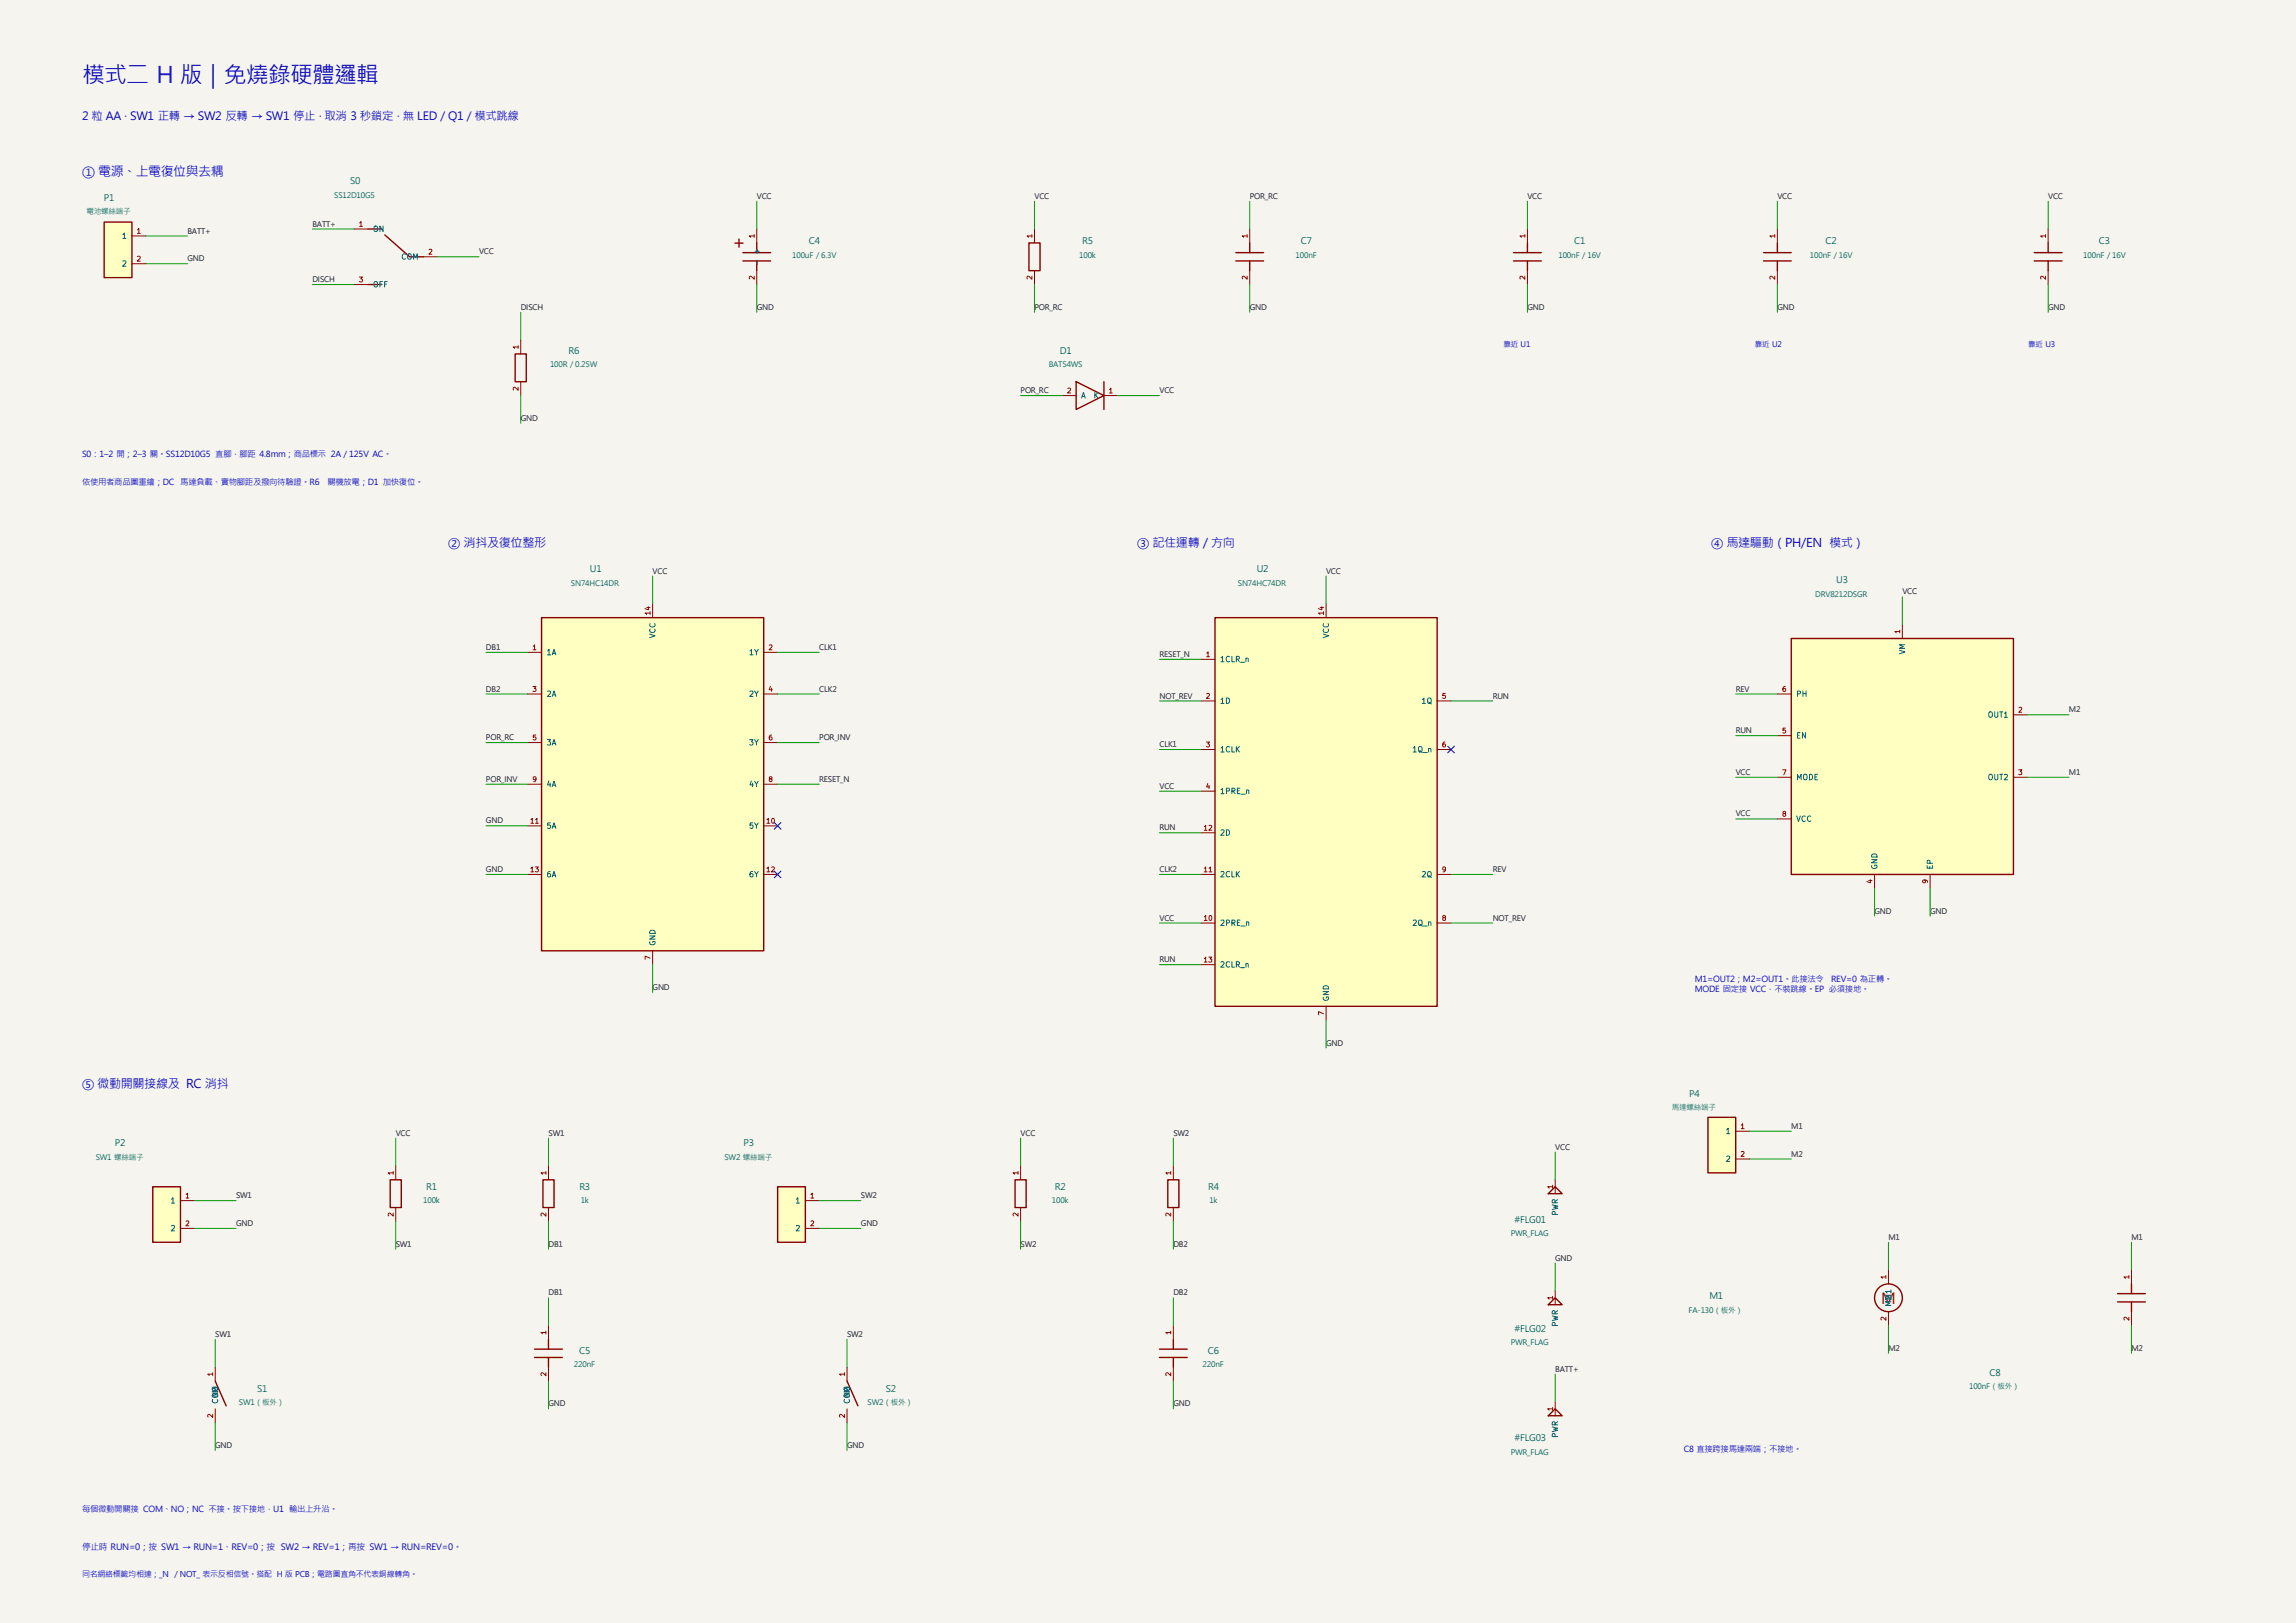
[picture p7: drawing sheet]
<svg xmlns="http://www.w3.org/2000/svg" width="420mm" height="297mm" viewBox="0 0 420 297" stroke-linecap="round" stroke-linejoin="round" font-family="sans-serif">
<defs><g id="words">
<text font-size="4.2" fill="#0000c2" x="15" y="15.3">模式二 H 版｜免燒錄硬體邏輯</text>
<text font-size="2.8" fill="#840000" x="344.1" y="238.7">M</text>
<text font-size="2.4" fill="#0000c2" x="15" y="32.2">① 電源、上電復位與去耦</text>
<g font-size="2.2" fill="#0000c2">
<text x="82" y="100.1">② 消抖及復位整形</text>
<text x="208" y="100.1">③ 記住運轉／方向</text>
<text x="313" y="100.1">④ 馬達驅動（PH/EN 模式）</text>
<text x="15" y="199.1">⑤ 微動開關接線及 RC 消抖</text>
</g>
<text font-size="2.1" fill="#0000c2" x="15" y="22">2 粒 AA · SW1 正轉 → SW2 反轉 → SW1 停止 · 取消 3 秒鎖定 · 無 LED／Q1／模式跳線</text>
<g font-size="1.7" fill="#006464">
<text x="64" y="33.7">S0</text>
<text x="19" y="36.7">P1</text>
<text x="148" y="44.7">C4</text>
<text x="198" y="44.7">R5</text>
<text x="238" y="44.7">C7</text>
<text x="288" y="44.7">C1</text>
<text x="334" y="44.7">C2</text>
<text x="384" y="44.7">C3</text>
<text x="104" y="64.7">R6</text>
<text x="193.9" y="64.7">D1</text>
<text x="107.9" y="104.7">U1</text>
<text x="229.9" y="104.7">U2</text>
<text x="335.9" y="106.7">U3</text>
<text x="309" y="200.7">P4</text>
<text x="21" y="209.7">P2</text>
<text x="136" y="209.7">P3</text>
<text x="78" y="217.7">R1</text>
<text x="106" y="217.7">R3</text>
<text x="193" y="217.7">R2</text>
<text x="221" y="217.7">R4</text>
<text x="277" y="223.7">#FLG01</text>
<text x="312.7" y="237.7">M1</text>
<text x="277" y="243.7">#FLG02</text>
<text x="106" y="247.7">C5</text>
<text x="221" y="247.7">C6</text>
<text x="364" y="251.7">C8</text>
<text x="47" y="254.7">S1</text>
<text x="162" y="254.7">S2</text>
<text x="277" y="263.7">#FLG03</text>
</g>
<text font-size="1.6" fill="#0000c2" x="15" y="283.7">停止時 RUN=0；按 SW1 → RUN=1、REV=0；按 SW2 → REV=1；再按 SW1 → RUN=REV=0。</text>
<g font-size="1.5" fill="#0000c2">
<text x="15" y="83.7">S0：1–2 開；2–3 關。SS12D10G5 直腳，腳距 4.8mm；商品標示 2A／125V AC。</text>
<text x="15" y="88.7">依使用者商品圖重繪；DC</text>
<text x="33" y="88.7">馬達負載、實物腳距及撥向待驗證。R6</text>
<text x="59.9" y="88.7">關機放電；D1 加快復位。</text>
<text x="310" y="179.7">M1=OUT2；M2=OUT1。此接法令</text>
<text x="334.9" y="179.7">REV=0 為正轉。</text>
<text x="310" y="181.5">MODE 固定接 VCC，不裝跳線。EP 必須接地。</text>
<text x="308" y="265.7">C8 直接跨接馬達兩端；不接地。</text>
<text x="15" y="276.7">每個微動開關接 COM、NO；NC 不接。按下接地，U1 輸出上升沿。</text>
<text x="15" y="288.6">同名網絡標籤均相連；_N</text>
<text x="31.9" y="288.6">/ NOT_ 表示反相信號。搭配 H 版 PCB；電路圖直角不代表銅線轉角。</text>
</g>
<g font-size="1.4" fill="#006464">
<text x="15.8" y="39.2">電池螺絲端子</text>
<text x="61.1" y="36.2">SS12D10G5</text>
<text x="144.9" y="47.2">100uF / 6.3V</text>
<text x="197.4" y="47.2">100k</text>
<text x="237" y="47.2">100nF</text>
<text x="285.1" y="47.2">100nF / 16V</text>
<text x="331.1" y="47.2">100nF / 16V</text>
<text x="381.1" y="47.2">100nF / 16V</text>
<text x="100.6" y="67.2">100R / 0.25W</text>
<text x="191.8" y="67.2">BAT54WS</text>
<text x="104.4" y="107.2">SN74HC14DR</text>
<text x="226.4" y="107.2">SN74HC74DR</text>
<text x="332" y="109.2">DRV8212DSGR</text>
<text x="305.8" y="203.2">馬達螺絲端子</text>
<text x="17.5" y="212.2">SW1 螺絲端子</text>
<text x="132.5" y="212.2">SW2 螺絲端子</text>
<text x="77.4" y="220.2">100k</text>
<text x="106.2" y="220.2">1k</text>
<text x="192.4" y="220.2">100k</text>
<text x="221.2" y="220.2">1k</text>
<text x="276.4" y="226.2">PWR_FLAG</text>
<text x="308.9" y="240.2">FA-130（板外）</text>
<text x="105" y="250.2">220nF</text>
<text x="220" y="250.2">220nF</text>
<text x="276.4" y="246.2">PWR_FLAG</text>
<text x="43.7" y="257.2">SW1（板外）</text>
<text x="158.7" y="257.2">SW2（板外）</text>
<text x="360.2" y="254.2">100nF（板外）</text>
<text x="276.4" y="266.2">PWR_FLAG</text>
</g>
<g font-size="1.4" fill="#0f0f0f">
<text x="57.1" y="41.5">BATT+</text>
<text x="138.4" y="36.4">VCC</text>
<text x="189.2" y="36.4">VCC</text>
<text x="228.6" y="36.4">POR_RC</text>
<text x="279.4" y="36.4">VCC</text>
<text x="325.1" y="36.4">VCC</text>
<text x="374.6" y="36.4">VCC</text>
<text x="34.3" y="47.8">GND</text>
<text x="34.3" y="42.7">BATT+</text>
<text x="87.6" y="46.5">VCC</text>
<text x="57.1" y="51.6">DISCH</text>
<text x="95.2" y="56.7">DISCH</text>
<text x="138.4" y="56.7">GND</text>
<text x="189.2" y="56.7">POR_RC</text>
<text x="228.6" y="56.7">GND</text>
<text x="279.4" y="56.7">GND</text>
<text x="325.1" y="56.7">GND</text>
<text x="374.6" y="56.7">GND</text>
<text x="186.7" y="71.9">POR_RC</text>
<text x="212.1" y="71.9">VCC</text>
<text x="95.2" y="77">GND</text>
<text x="119.4" y="105">VCC</text>
<text x="242.6" y="105">VCC</text>
<text x="348" y="108.8">VCC</text>
<text x="88.9" y="118.9">DB1</text>
<text x="149.9" y="118.9">CLK1</text>
<text x="212.1" y="120.2">RESET_N</text>
<text x="88.9" y="126.6">DB2</text>
<text x="149.9" y="126.6">CLK2</text>
<text x="212.1" y="127.8">NOT_REV</text>
<text x="273" y="127.8">RUN</text>
<text x="317.5" y="126.6">REV</text>
<text x="378.5" y="130.4">M2</text>
<text x="88.9" y="135.4">POR_RC</text>
<text x="149.9" y="135.4">POR_INV</text>
<text x="212.1" y="136.7">CLK1</text>
<text x="317.5" y="134.2">RUN</text>
<text x="88.9" y="143.1">POR_INV</text>
<text x="149.9" y="143.1">RESET_N</text>
<text x="317.5" y="141.8">VCC</text>
<text x="378.5" y="141.8">M1</text>
<text x="212.1" y="144.3">VCC</text>
<text x="317.5" y="149.4">VCC</text>
<text x="88.9" y="150.7">GND</text>
<text x="212.1" y="152">RUN</text>
<text x="88.9" y="159.6">GND</text>
<text x="212.1" y="159.6">CLK2</text>
<text x="273" y="159.6">REV</text>
<text x="342.9" y="167.2">GND</text>
<text x="353.1" y="167.2">GND</text>
<text x="212.1" y="168.5">VCC</text>
<text x="273" y="168.5">NOT_REV</text>
<text x="212.1" y="176.1">RUN</text>
<text x="119.4" y="181.2">GND</text>
<text x="242.6" y="191.3">GND</text>
<text x="72.4" y="207.8">VCC</text>
<text x="100.3" y="207.8">SW1</text>
<text x="186.7" y="207.8">VCC</text>
<text x="214.6" y="207.8">SW2</text>
<text x="327.7" y="206.6">M1</text>
<text x="284.5" y="210.4">VCC</text>
<text x="327.7" y="211.6">M2</text>
<text x="43.2" y="219.3">SW1</text>
<text x="157.5" y="219.3">SW2</text>
<text x="43.2" y="224.3">GND</text>
<text x="157.5" y="224.3">GND</text>
<text x="345.4" y="226.9">M1</text>
<text x="389.9" y="226.9">M1</text>
<text x="72.4" y="228.2">SW1</text>
<text x="100.3" y="228.2">DB1</text>
<text x="186.7" y="228.2">SW2</text>
<text x="214.6" y="228.2">DB2</text>
<text x="284.5" y="230.7">GND</text>
<text x="100.3" y="237">DB1</text>
<text x="214.6" y="237">DB2</text>
<text x="39.4" y="244.7">SW1</text>
<text x="154.9" y="244.7">SW2</text>
<text x="284.5" y="251">BATT+</text>
<text x="345.4" y="247.2">M2</text>
<text x="389.9" y="247.2">M2</text>
<text x="100.3" y="257.4">GND</text>
<text x="214.6" y="257.4">GND</text>
<text x="39.4" y="265">GND</text>
<text x="154.9" y="265">GND</text>
</g>
<g font-size="1.4" fill="#0000c2">
<text x="275" y="63.6">靠近 U1</text>
<text x="321" y="63.6">靠近 U2</text>
<text x="371" y="63.6">靠近 U3</text>
</g>
<g font-size="1" fill="#006464">
<text x="22.2" y="43.9">1</text>
<text x="68.1" y="42.7">ON</text>
<text x="73.3" y="47.7">COM</text>
<text x="22.2" y="49">2</text>
<text x="68.1" y="52.8">OFF</text>
<text x="139.2" y="48.7" transform="rotate(-90 139.2 48.7)">- +</text>
<text x="197.7" y="73.1">A</text>
<text x="199.9" y="73.1">K</text>
<text x="120.1" y="116.9" transform="rotate(-90 120.1 116.9)">VCC</text>
<text x="243.3" y="116.9" transform="rotate(-90 243.3 116.9)">VCC</text>
<text x="348.7" y="119.8" transform="rotate(-90 348.7 119.8)">VM</text>
<text x="99.9" y="120.1">1A</text>
<text x="136.9" y="120.1">1Y</text>
<text x="223.1" y="121.4">1CLR_n</text>
<text x="99.9" y="127.8">2A</text>
<text x="136.9" y="127.8">2Y</text>
<text x="223.1" y="129">1D</text>
<text x="259.9" y="129">1Q</text>
<text x="328.5" y="127.8">PH</text>
<text x="363.5" y="131.6">OUT1</text>
<text x="99.9" y="136.6">3A</text>
<text x="136.9" y="136.6">3Y</text>
<text x="223.1" y="137.9">1CLK</text>
<text x="258.2" y="137.9">1Q_n</text>
<text x="328.5" y="135.4">EN</text>
<text x="328.5" y="143">MODE</text>
<text x="363.5" y="143">OUT2</text>
<text x="99.9" y="144.3">4A</text>
<text x="136.9" y="144.3">4Y</text>
<text x="223.1" y="145.5">1PRE_n</text>
<text x="99.9" y="151.9">5A</text>
<text x="136.9" y="151.9">5Y</text>
<text x="223.1" y="153.2">2D</text>
<text x="328.5" y="150.6">VCC</text>
<text x="99.9" y="160.8">6A</text>
<text x="136.9" y="160.8">6Y</text>
<text x="223.1" y="160.8">2CLK</text>
<text x="259.9" y="160.8">2Q</text>
<text x="343.7" y="159.2" transform="rotate(-90 343.7 159.2)">GND</text>
<text x="353.8" y="159.2" transform="rotate(-90 353.8 159.2)">EP</text>
<text x="120.1" y="173.2" transform="rotate(-90 120.1 173.2)">GND</text>
<text x="223.1" y="169.7">2PRE_n</text>
<text x="258.2" y="169.7">2Q_n</text>
<text x="223.1" y="177.3">2CLR_n</text>
<text x="243.3" y="183.3" transform="rotate(-90 243.3 183.3)">GND</text>
<text x="315.5" y="207.8">1</text>
<text x="315.5" y="212.8">2</text>
<text x="31.1" y="220.5">1</text>
<text x="145.4" y="220.5">1</text>
<text x="31.1" y="225.5">2</text>
<text x="145.4" y="225.5">2</text>
<text x="285.2" y="222.6" transform="rotate(-90 285.2 222.6)">PWR</text>
<text x="346.2" y="239.2" transform="rotate(-90 346.2 239.2)">M2</text>
<text x="346.2" y="238" transform="rotate(-90 346.2 238)">M1</text>
<text x="285.2" y="242.9" transform="rotate(-90 285.2 242.9)">PWR</text>
<text x="40.1" y="257" transform="rotate(-90 40.1 257)">COM</text>
<text x="40.1" y="255.8" transform="rotate(-90 40.1 255.8)">NO</text>
<text x="155.7" y="257" transform="rotate(-90 155.7 257)">COM</text>
<text x="155.7" y="255.8" transform="rotate(-90 155.7 255.8)">NO</text>
<text x="285.2" y="263.2" transform="rotate(-90 285.2 263.2)">PWR</text>
</g>
<g font-size=".9" fill="#a90000">
<text x="65.5" y="41.7">1</text>
<text x="24.9" y="43">1</text>
<text x="78.2" y="46.8">2</text>
<text x="138.2" y="43.7" transform="rotate(-90 138.2 43.7)">1</text>
<text x="189" y="43.7" transform="rotate(-90 189 43.7)">1</text>
<text x="228.4" y="43.7" transform="rotate(-90 228.4 43.7)">1</text>
<text x="279.2" y="43.7" transform="rotate(-90 279.2 43.7)">1</text>
<text x="324.9" y="43.7" transform="rotate(-90 324.9 43.7)">1</text>
<text x="374.4" y="43.7" transform="rotate(-90 374.4 43.7)">1</text>
<text x="24.9" y="48.1">2</text>
<text x="65.5" y="51.9">3</text>
<text x="138.2" y="51.3" transform="rotate(-90 138.2 51.3)">2</text>
<text x="189" y="51.3" transform="rotate(-90 189 51.3)">2</text>
<text x="228.4" y="51.3" transform="rotate(-90 228.4 51.3)">2</text>
<text x="279.2" y="51.3" transform="rotate(-90 279.2 51.3)">2</text>
<text x="324.9" y="51.3" transform="rotate(-90 324.9 51.3)">2</text>
<text x="374.4" y="51.3" transform="rotate(-90 374.4 51.3)">2</text>
<text x="95" y="64" transform="rotate(-90 95 64)">1</text>
<text x="95" y="71.6" transform="rotate(-90 95 71.6)">2</text>
<text x="195.1" y="72.2">2</text>
<text x="202.7" y="72.2">1</text>
<text x="119.2" y="112.7" transform="rotate(-90 119.2 112.7)">14</text>
<text x="242.4" y="112.7" transform="rotate(-90 242.4 112.7)">14</text>
<text x="97.3" y="119.2">1</text>
<text x="140.5" y="119.2">2</text>
<text x="347.8" y="116.1" transform="rotate(-90 347.8 116.1)">1</text>
<text x="220.5" y="120.4">1</text>
<text x="97.3" y="126.8">3</text>
<text x="140.5" y="126.8">4</text>
<text x="220.5" y="128.1">2</text>
<text x="263.6" y="128.1">5</text>
<text x="325.9" y="126.8">6</text>
<text x="369.1" y="130.6">2</text>
<text x="97.3" y="135.7">5</text>
<text x="140.5" y="135.7">6</text>
<text x="220.5" y="137">3</text>
<text x="263.6" y="137">6</text>
<text x="325.9" y="134.4">5</text>
<text x="97.3" y="143.3">9</text>
<text x="140.5" y="143.3">8</text>
<text x="325.9" y="142">7</text>
<text x="369.1" y="142">3</text>
<text x="220.5" y="144.6">4</text>
<text x="325.9" y="149.7">8</text>
<text x="96.8" y="150.9">11</text>
<text x="140" y="150.9">10</text>
<text x="220" y="152.2">12</text>
<text x="96.8" y="159.8">13</text>
<text x="140" y="159.8">12</text>
<text x="220" y="159.8">11</text>
<text x="263.6" y="159.8">9</text>
<text x="342.7" y="161.8" transform="rotate(-90 342.7 161.8)">4</text>
<text x="352.9" y="161.8" transform="rotate(-90 352.9 161.8)">9</text>
<text x="220" y="168.7">10</text>
<text x="263.6" y="168.7">8</text>
<text x="119.2" y="175.8" transform="rotate(-90 119.2 175.8)">7</text>
<text x="220" y="176.3">13</text>
<text x="242.4" y="185.9" transform="rotate(-90 242.4 185.9)">7</text>
<text x="318.3" y="206.8">1</text>
<text x="72.2" y="215.1" transform="rotate(-90 72.2 215.1)">1</text>
<text x="100.1" y="215.1" transform="rotate(-90 100.1 215.1)">1</text>
<text x="186.5" y="215.1" transform="rotate(-90 186.5 215.1)">1</text>
<text x="214.4" y="215.1" transform="rotate(-90 214.4 215.1)">1</text>
<text x="318.3" y="211.9">2</text>
<text x="33.8" y="219.5">1</text>
<text x="148.1" y="219.5">1</text>
<text x="284.3" y="217.7" transform="rotate(-90 284.3 217.7)">1</text>
<text x="33.8" y="224.6">2</text>
<text x="72.2" y="222.8" transform="rotate(-90 72.2 222.8)">2</text>
<text x="100.1" y="222.8" transform="rotate(-90 100.1 222.8)">2</text>
<text x="148.1" y="224.6">2</text>
<text x="186.5" y="222.8" transform="rotate(-90 186.5 222.8)">2</text>
<text x="214.4" y="222.8" transform="rotate(-90 214.4 222.8)">2</text>
<text x="284.3" y="238" transform="rotate(-90 284.3 238)">1</text>
<text x="345.2" y="234.2" transform="rotate(-90 345.2 234.2)">1</text>
<text x="389.7" y="234.2" transform="rotate(-90 389.7 234.2)">1</text>
<text x="100.1" y="244.4" transform="rotate(-90 100.1 244.4)">1</text>
<text x="214.4" y="244.4" transform="rotate(-90 214.4 244.4)">1</text>
<text x="345.2" y="241.8" transform="rotate(-90 345.2 241.8)">2</text>
<text x="389.7" y="241.8" transform="rotate(-90 389.7 241.8)">2</text>
<text x="39.2" y="252" transform="rotate(-90 39.2 252)">1</text>
<text x="100.1" y="252" transform="rotate(-90 100.1 252)">2</text>
<text x="154.7" y="252" transform="rotate(-90 154.7 252)">1</text>
<text x="214.4" y="252" transform="rotate(-90 214.4 252)">2</text>
<text x="39.2" y="259.6" transform="rotate(-90 39.2 259.6)">2</text>
<text x="154.7" y="259.6" transform="rotate(-90 154.7 259.6)">2</text>
<text x="284.3" y="258.3" transform="rotate(-90 284.3 258.3)">1</text>
</g>
</g></defs>
<path d="M0 0h420v297h-420z" fill="#f5f4ef" stroke="#f5f4ef" stroke-width=".18"/>
<g fill="none" stroke="#840000" stroke-width=".25">
<path d="M67.3 41.9h2.5M67.3 52.1h2.5M70.4 43l4.5 4h2.6M134.4 44.5h1.5M135.2 43.7v1.5M135.9 46.2h5.1M135.9 47.8h5.1M138.4 44.5v1.7M138.4 47.8v1.7M226.1 46.2h5M226.1 47.8h5M228.6 44.5v1.7"/>
<path d="M228.6 47.8v1.7M322.6 46.2h5.1M322.6 47.8h5.1M325.1 44.5v1.7M325.1 47.8v1.7M196.8 69.9l5.1 2.5-5.1 2.5zM201.9 69.9v5M185.7 215.9h2v5.1h-2zM213.6 215.9h2v5.1h-2zM283.2 238.8l1.3-1.3 1.2 1.3zM212.1 246.9h5.1M212.1 248.4h5.1"/>
<path d="M214.6 245.1v1.8M214.6 248.4v1.8M283.2 259.1l1.3-1.3 1.2 1.3z"/>
</g>
<g fill="none" stroke="#840000" stroke-width=".18">
<path d="M64.8 41.9h2.5M64.8 52.1h2.5M77.5 47h2.5M138.4 41.9v2.6M138.4 49.5v2.6M228.6 41.9v2.6M228.6 49.5v2.6M325.1 41.9v2.6M325.1 49.5v2.6M194.3 72.4h2.5M201.9 72.4h2.6M186.7 213.4v2.5"/>
<path d="M214.6 213.4v2.5M186.7 221v2.5M214.6 221v2.5M284.5 236.2v2.6M214.6 242.6v2.5M214.6 250.2v2.5M284.5 256.5v2.6"/>
</g>
<path d="M222.2 113h40.7v71.2h-40.7z" fill="#ffffc2"/>
<path d="M372.1 46.2h5.1M372.1 47.8h5.1M374.6 44.5v1.7M374.6 47.8v1.7M94.2 64.8h2.1v5.1h-2.1zM222.2 113h40.7v71.2h-40.7z" fill="none" stroke="#840000" stroke-width=".25"/>
<g fill="none" stroke="#840000" stroke-width=".18">
<path d="M374.6 41.9v2.6M374.6 49.5v2.6M95.2 62.2v2.6M95.2 69.9v2.5M242.6 110.5v2.5M219.7 120.7h2.5M219.7 128.3h2.5M219.7 137.2h2.5M262.9 128.3h2.5M262.9 137.2h2.5M219.7 144.8h2.5M219.7 152.4h2.5"/>
<path d="M219.7 168.9h2.5M219.7 160h2.5M219.7 176.5h2.5M262.9 168.9h2.5M262.9 160h2.5M242.6 184.2v2.5"/>
</g>
<path d="M312.4 204.5h5.1v10.1h-5.1z" fill="#ffffc2"/>
<path d="M188.2 44.5h2v5h-2zM312.4 204.5h5.1v10.1h-5.1zM154.9 252.7l2 4.6" fill="none" stroke="#840000" stroke-width=".25"/>
<path d="M189.2 41.9v2.6M189.2 49.5v2.6M317.5 207h2.5M317.5 212.1h2.5M154.9 250.2v2.5M154.9 257.8v2.5" fill="none" stroke="#840000" stroke-width=".18"/>
<path d="M327.7 116.8h40.6v43.2h-40.6z" fill="#ffffc2"/>
<path d="M327.7 116.8h40.6v43.2h-40.6zM99.3 215.9h2v5.1h-2zM284.5 217.2l1.2 1.2h-2.5z" fill="none" stroke="#840000" stroke-width=".25"/>
<path d="M348 114.3v2.5M325.1 134.6h2.6M325.1 127h2.6M368.3 130.8h2.5M325.1 142.2h2.6M325.1 149.9h2.6M368.3 142.2h2.5M342.9 160v2.6M353.1 160v2.6M100.3 213.4v2.5M284.5 215.9v2.5M100.3 221v2.5" fill="none" stroke="#840000" stroke-width=".18"/>
<path d="M27.9 217.2h5.1v10.1h-5.1z" fill="#ffffc2"/>
<path d="M27.9 217.2h5.1v10.1h-5.1zM71.4 215.9h2v5.1h-2z" fill="none" stroke="#840000" stroke-width=".25"/>
<path d="M33 219.7h2.6M72.4 213.4v2.5M33 224.8h2.6M72.4 221v2.5" fill="none" stroke="#840000" stroke-width=".18"/>
<path d="M99.1 113h40.6v61h-40.6z" fill="#ffffc2"/>
<g fill="none" stroke="#840000" stroke-width=".25">
<path d="M276.9 46.2h5M276.9 47.8h5M279.4 44.5v1.7M279.4 47.8v1.7M99.1 113h40.6v61h-40.6zM387.3 236.7h5.1M387.3 238.3h5.1M389.9 234.9v1.8M389.9 238.3v1.7M39.4 252.7l2 4.6M97.8 246.9h5.1M97.8 248.4h5.1"/>
<path d="M100.3 245.1v1.8M100.3 248.4v1.8"/>
</g>
<g fill="none" stroke="#840000" stroke-width=".18">
<path d="M279.4 41.9v2.6M279.4 49.5v2.6M96.5 119.4h2.6M119.4 110.5v2.5M139.7 119.4h2.5M96.5 127h2.6M96.5 135.9h2.6M139.7 127h2.5M139.7 135.9h2.5M96.5 143.5h2.6M96.5 151.1h2.6M139.7 143.5h2.5"/>
<path d="M139.7 151.1h2.5M96.5 160h2.6M119.4 174v2.5M139.7 160h2.5M389.9 232.4v2.5M39.4 250.2v2.5M39.4 257.8v2.5M100.3 242.6v2.5M100.3 250.2v2.5M389.9 240v2.6"/>
</g>
<path d="M142.2 217.2h5.1v10.1h-5.1z" fill="#ffffc2"/>
<path d="M142.2 217.2h5.1v10.1h-5.1z" fill="none" stroke="#840000" stroke-width=".25"/>
<path d="M147.3 219.7h2.6M147.3 224.8h2.6" fill="none" stroke="#840000" stroke-width=".18"/>
<path d="M19 40.6h5.1v10.2h-5.1z" fill="#ffffc2"/>
<g fill="none" stroke="#840000" stroke-width=".25">
<path d="M19 40.6h5.1v10.2h-5.1z"/>
<circle cx="345.4" cy="237.5" r="2.54"/>
</g>
<path d="M24.1 43.2h2.6M24.1 48.3h2.6M345.4 232.4v2.5M345.4 240v2.6" fill="none" stroke="#840000" stroke-width=".18"/>
<g fill="none" stroke="#009600" stroke-width=".18">
<path d="M138.4 36.8v5.1M189.2 36.8v5.1M228.6 36.8v5.1M279.4 36.8v5.1M325.1 36.8v5.1M374.6 36.8v5.1M26.7 43.2h7.6M26.7 48.3h7.6M57.1 41.9h7.7M57.1 52.1h7.7M80 47h7.6M95.2 57.2v5"/>
<path d="M138.4 52.1v5.1M189.2 52.1v5.1M228.6 52.1v5.1M279.4 52.1v5.1M325.1 52.1v5.1M374.6 52.1v5.1M95.2 72.4v5.1M186.7 72.4h7.6M204.5 72.4h7.6M88.9 119.4h7.6M119.4 105.4v5.1M142.2 119.4h7.7"/>
<path d="M242.6 105.4v5.1M348 109.2v5.1M88.9 127h7.6M88.9 135.9h7.6M142.2 127h7.7M142.2 135.9h7.7M212.1 120.7h7.6M212.1 128.3h7.6M212.1 137.2h7.6M265.4 128.3h7.6M317.5 127h7.6M317.5 134.6h7.6"/>
<path d="M370.8 130.8h7.7M88.9 143.5h7.6M88.9 151.1h7.6M142.2 143.5h7.7M212.1 144.8h7.6M212.1 152.4h7.6M317.5 149.9h7.6M317.5 142.2h7.6M370.8 142.2h7.7M88.9 160h7.6M119.4 176.5v5.1M212.1 160h7.6"/>
<path d="M212.1 168.9h7.6M212.1 176.5h7.6M265.4 160h7.6M265.4 168.9h7.6M342.9 162.6v5M353.1 162.6v5M242.6 186.7v5.1M35.6 219.7h7.6M72.4 208.3v5.1M100.3 208.3v5.1M149.9 219.7h7.6M186.7 208.3v5.1"/>
<path d="M214.6 208.3v5.1M284.5 210.8v5.1M320 207h7.7M320 212.1h7.7M35.6 224.8h7.6M72.4 223.5v5.1M100.3 223.5v5.1M100.3 237.5v5.1M149.9 224.8h7.6M186.7 223.5v5.1M214.6 223.5v5.1M214.6 237.5v5.1"/>
<path d="M284.5 231.1v5.1M345.4 227.3v5.1M389.9 227.3v5.1M39.4 245.1v5.1M100.3 252.7v5.1M154.9 245.1v5.1M214.6 252.7v5.1M284.5 251.5v5M345.4 242.6v5M389.9 242.6v5M39.4 260.3v5.1M154.9 260.3v5.1"/>
</g>
<path d="M264.8 136.6l1.2 1.2M266 136.6l-1.2 1.2M141.6 150.5l1.2 1.2M141.6 159.4l1.2 1.2M142.8 150.5l-1.2 1.2M142.8 159.4l-1.2 1.2" fill="none" stroke="#000084" stroke-width=".18"/>
<use href="#words"/>
</svg>
